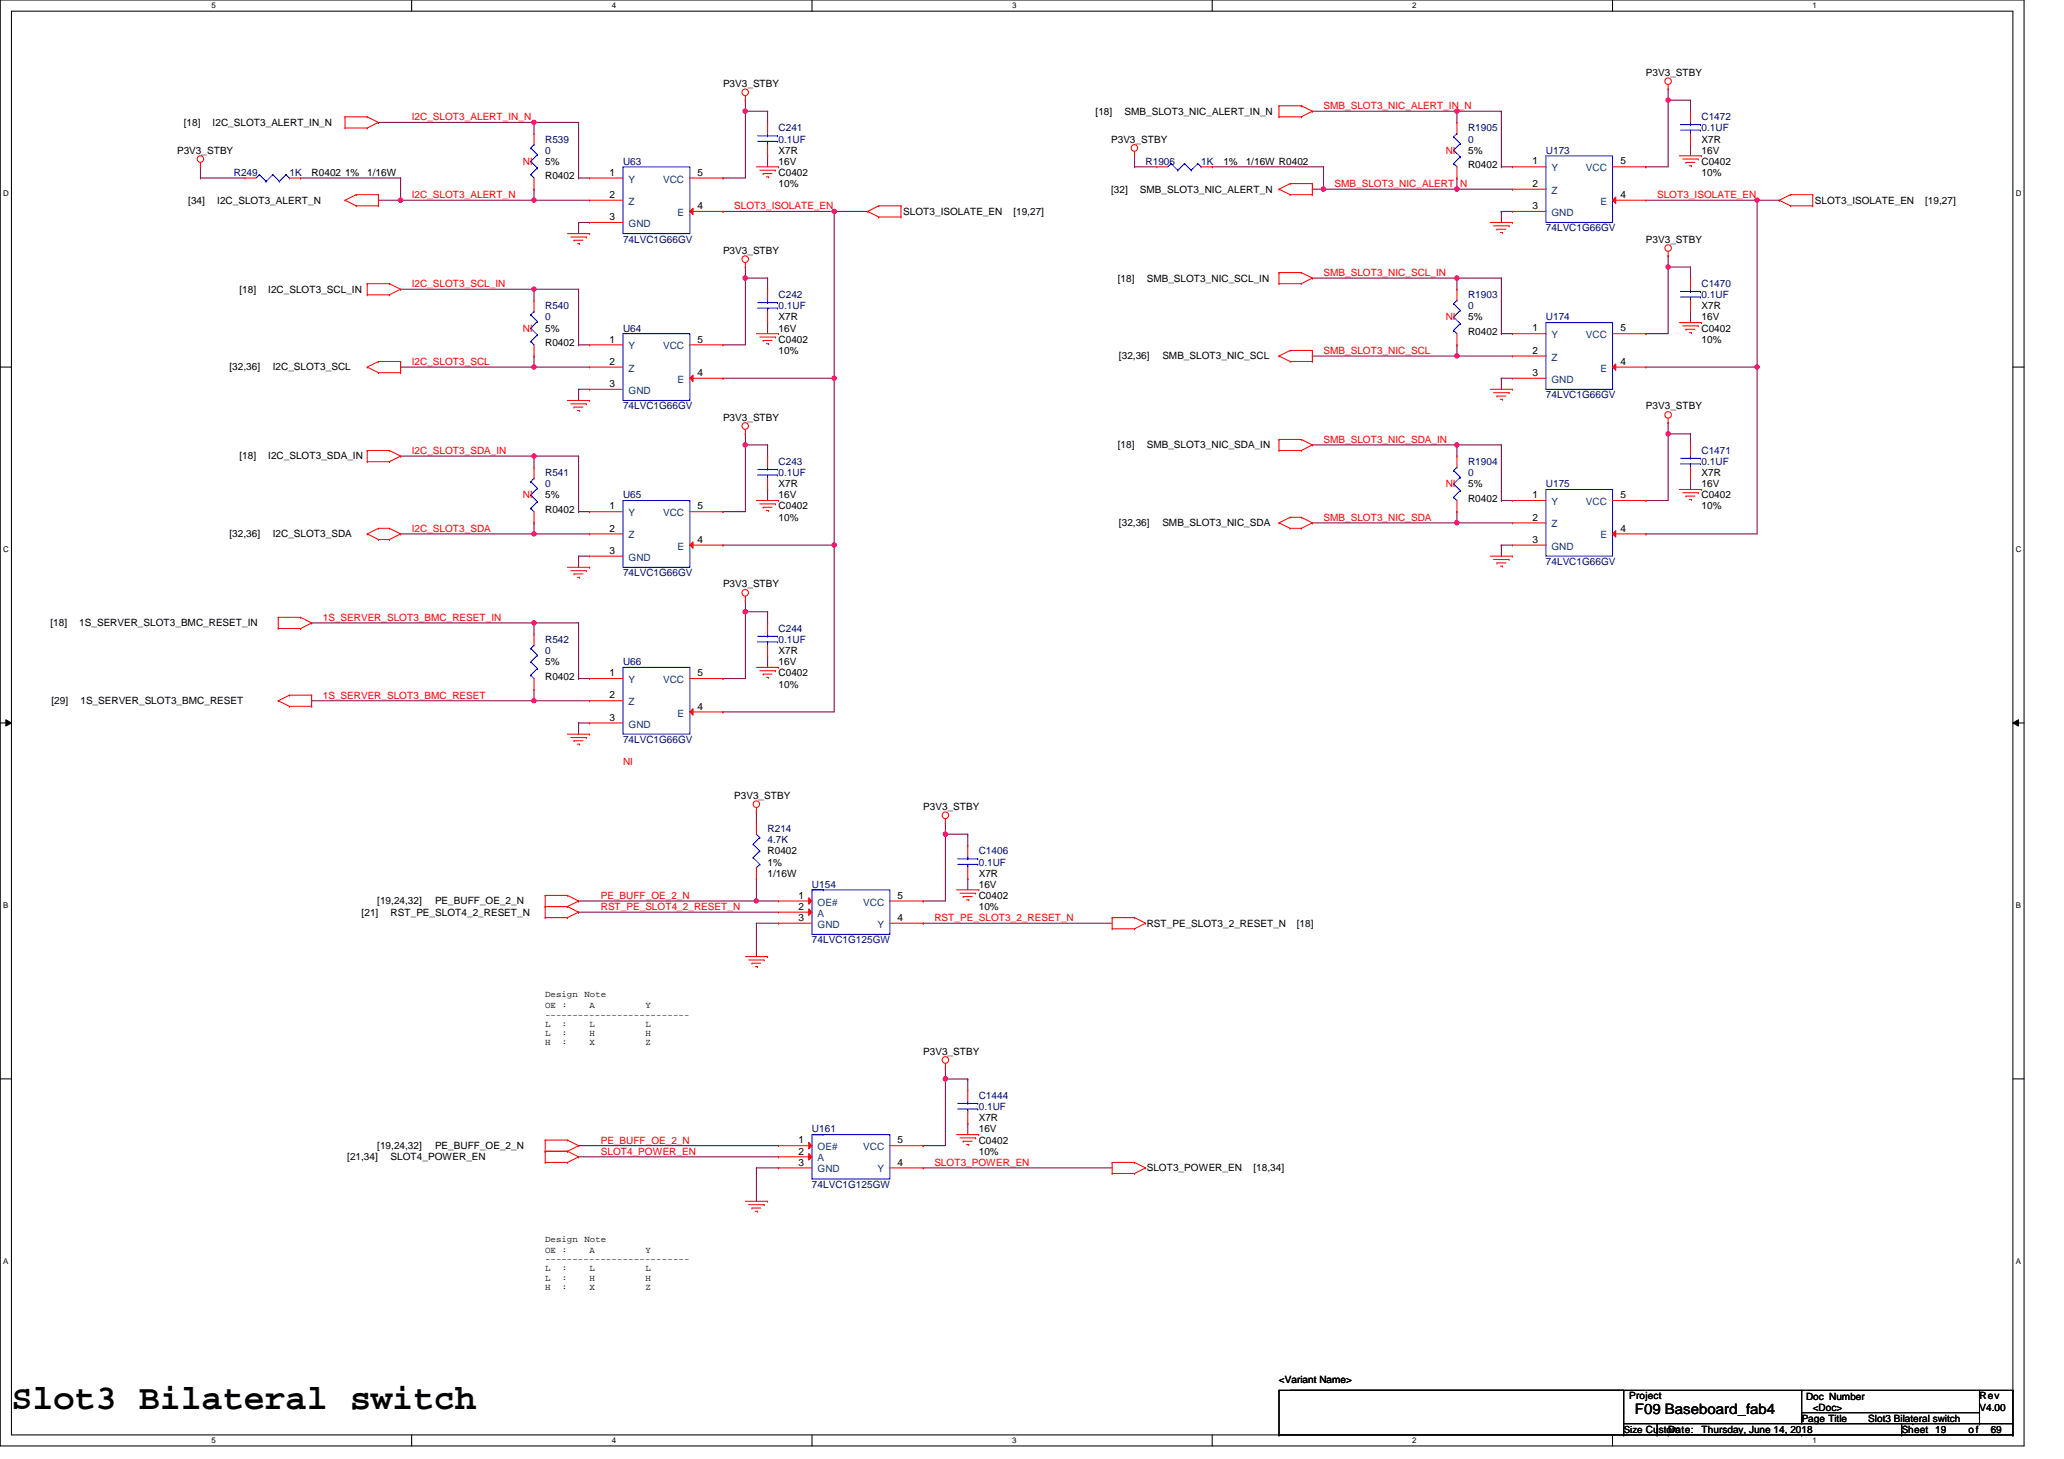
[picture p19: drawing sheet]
<svg xmlns="http://www.w3.org/2000/svg" width="297mm" height="210mm" viewBox="0 0 297 210" stroke-linecap="round" stroke-linejoin="round" font-family="sans-serif">
<defs><g id="words">
<text font-size="5.1" x="1.6" y="202.7">Slot3 Bilateral switch</text>
<text font-size="2.1" x="235.3" y="203.5">F09 Baseboard_fab4</text>
<g font-size="1.4">
<text x="236.9" y="10.9">P3V3_STBY</text>
<text x="104.1" y="12.5">P3V3_STBY</text>
<text x="157.7" y="16.5">[18]</text>
<text x="161.8" y="16.5">SMB_SLOT3_NIC_ALERT_IN_N</text>
<text x="25.5" y="22.1">P3V3_STBY</text>
<text x="26.5" y="18.1">[18]</text>
<text x="30.6" y="18.1">I2C_SLOT3_ALERT_IN_N</text>
<text x="78.5" y="23.7">5%</text>
<text x="112.1" y="22.1">X7R</text>
<text x="112.1" y="23.7">16V</text>
<text x="159.9" y="20.5">P3V3_STBY</text>
<text x="176.1" y="23.7">1%</text>
<text x="179.3" y="23.7">1/16W R0402</text>
<text x="211.3" y="22.1">5%</text>
<text x="220.6" y="23.7">1</text>
<text x="233.2" y="23.7">5</text>
<text x="244.9" y="20.5">X7R</text>
<text x="244.9" y="22.1">16V</text>
<text x="244.9" y="23.7">C0402</text>
<text x="27.1" y="29.3">[34]</text>
<text x="31.3" y="29.3">I2C_SLOT3_ALERT_N</text>
<text x="44.8" y="25.3">R0402 1%</text>
<text x="52.9" y="25.3">1/16W</text>
<text x="78.5" y="25.8">R0402</text>
<text x="87.7" y="25.3">1</text>
<text x="87.7" y="28.5">2</text>
<text x="100.4" y="25.3">5</text>
<text x="112.1" y="25.3">C0402</text>
<text x="112.1" y="26.9">10%</text>
<text x="159.9" y="27.7">[32]</text>
<text x="164.1" y="27.7">SMB_SLOT3_NIC_ALERT_N</text>
<text x="211.3" y="24.2">R0402</text>
<text x="220.6" y="26.9">2</text>
<text x="233.2" y="28.5">4</text>
<text x="244.9" y="25.3">10%</text>
<text x="261.2" y="29.3">SLOT3_ISOLATE_EN</text>
<text x="277" y="29.3">[19,27]</text>
<text x="87.7" y="31.7">3</text>
<text x="100.4" y="30.1">4</text>
<text x="130" y="30.9">SLOT3_ISOLATE_EN</text>
<text x="145.8" y="30.9">[19,27]</text>
<text x="220.6" y="30.1">3</text>
<text x="236.9" y="34.9">P3V3_STBY</text>
<text x="104.1" y="36.5">P3V3_STBY</text>
<text x="160.9" y="40.5">[18]</text>
<text x="165" y="40.5">SMB_SLOT3_NIC_SCL_IN</text>
<text x="34.5" y="42.1">[18]</text>
<text x="38.6" y="42.1">I2C_SLOT3_SCL_IN</text>
<text x="78.5" y="47.7">5%</text>
<text x="112.1" y="46.1">X7R</text>
<text x="112.1" y="47.7">16V</text>
<text x="211.3" y="46.1">5%</text>
<text x="220.6" y="47.7">1</text>
<text x="233.2" y="47.7">5</text>
<text x="244.9" y="44.5">X7R</text>
<text x="244.9" y="46.1">16V</text>
<text x="244.9" y="47.7">C0402</text>
<text x="33" y="53.3">[32,36]</text>
<text x="39.3" y="53.3">I2C_SLOT3_SCL</text>
<text x="78.5" y="49.8">R0402</text>
<text x="87.7" y="49.3">1</text>
<text x="87.7" y="52.5">2</text>
<text x="100.4" y="49.3">5</text>
<text x="112.1" y="49.3">C0402</text>
<text x="112.1" y="50.9">10%</text>
<text x="161" y="51.7">[32,36]</text>
<text x="167.3" y="51.7">SMB_SLOT3_NIC_SCL</text>
<text x="211.3" y="48.2">R0402</text>
<text x="220.6" y="50.9">2</text>
<text x="233.2" y="52.5">4</text>
<text x="244.9" y="49.3">10%</text>
<text x="87.7" y="55.7">3</text>
<text x="100.4" y="54.1">4</text>
<text x="220.6" y="54.1">3</text>
<text x="236.9" y="58.9">P3V3_STBY</text>
<text x="104.1" y="60.5">P3V3_STBY</text>
<text x="160.9" y="64.5">[18]</text>
<text x="165" y="64.5">SMB_SLOT3_NIC_SDA_IN</text>
<text x="34.5" y="66.1">[18]</text>
<text x="38.6" y="66.1">I2C_SLOT3_SDA_IN</text>
<text x="78.5" y="71.7">5%</text>
<text x="112.1" y="70.1">X7R</text>
<text x="112.1" y="71.7">16V</text>
<text x="211.3" y="70.1">5%</text>
<text x="220.6" y="71.7">1</text>
<text x="233.2" y="71.7">5</text>
<text x="244.9" y="68.5">X7R</text>
<text x="244.9" y="70.1">16V</text>
<text x="244.9" y="71.7">C0402</text>
<text x="33" y="77.3">[32,36]</text>
<text x="39.3" y="77.3">I2C_SLOT3_SDA</text>
<text x="78.5" y="73.8">R0402</text>
<text x="87.7" y="73.3">1</text>
<text x="87.7" y="76.5">2</text>
<text x="100.4" y="73.3">5</text>
<text x="112.1" y="73.3">C0402</text>
<text x="112.1" y="74.9">10%</text>
<text x="161" y="75.7">[32,36]</text>
<text x="167.3" y="75.7">SMB_SLOT3_NIC_SDA</text>
<text x="211.3" y="72.2">R0402</text>
<text x="220.6" y="74.9">2</text>
<text x="233.2" y="76.5">4</text>
<text x="244.9" y="73.3">10%</text>
<text x="87.7" y="79.7">3</text>
<text x="100.4" y="78.1">4</text>
<text x="220.6" y="78.1">3</text>
<text x="104.1" y="84.5">P3V3_STBY</text>
<text x="7.3" y="90.1">[18]</text>
<text x="11.4" y="90.1">1S_SERVER_SLOT3_BMC_RESET_IN</text>
<text x="78.5" y="95.7">5%</text>
<text x="112.1" y="94.1">X7R</text>
<text x="112.1" y="95.7">16V</text>
<text x="7.4" y="101.3">[29]</text>
<text x="11.6" y="101.3">1S_SERVER_SLOT3_BMC_RESET</text>
<text x="78.5" y="97.8">R0402</text>
<text x="87.7" y="97.3">1</text>
<text x="87.7" y="100.5">2</text>
<text x="100.4" y="97.3">5</text>
<text x="112.1" y="97.3">C0402</text>
<text x="112.1" y="98.9">10%</text>
<text x="87.7" y="103.7">3</text>
<text x="100.4" y="102.1">4</text>
<text x="105.7" y="114.9">P3V3_STBY</text>
<text x="132.9" y="116.5">P3V3_STBY</text>
<text x="110.5" y="122.9">R0402</text>
<text x="110.5" y="124.5">1%</text>
<text x="52" y="131.7">[21]</text>
<text x="54.3" y="130.1">[19,24,32]</text>
<text x="56.2" y="131.7">RST_PE_SLOT4_2_RESET_N</text>
<text x="62.6" y="130.1">PE_BUFF_OE_2_N</text>
<text x="110.5" y="126.1">1/16W</text>
<text x="114.9" y="130.9">2</text>
<text x="114.9" y="129.3">1</text>
<text x="129.2" y="129.3">5</text>
<text x="140.9" y="126.1">X7R</text>
<text x="140.9" y="127.7">16V</text>
<text x="140.9" y="129.3">C0402</text>
<text x="140.9" y="130.9">10%</text>
<text x="114.9" y="132.5">3</text>
<text x="129.2" y="132.5">4</text>
<text x="165" y="133.3">RST_PE_SLOT3_2_RESET_N</text>
<text x="186.6" y="133.3">[18]</text>
<text x="132.9" y="151.7">P3V3_STBY</text>
<text x="140.9" y="161.3">X7R</text>
<text x="50" y="166.9">[21,34]</text>
<text x="54.3" y="165.3">[19,24,32]</text>
<text x="56.2" y="166.9">SLOT4_POWER_EN</text>
<text x="62.6" y="165.3">PE_BUFF_OE_2_N</text>
<text x="114.9" y="166.1">2</text>
<text x="114.9" y="167.7">3</text>
<text x="114.9" y="164.5">1</text>
<text x="129.2" y="167.7">4</text>
<text x="129.2" y="164.5">5</text>
<text x="140.9" y="162.9">16V</text>
<text x="140.9" y="164.5">C0402</text>
<text x="140.9" y="166.1">10%</text>
<text x="165" y="168.5">SLOT3_POWER_EN</text>
<text x="180.4" y="168.5">[18,34]</text>
<text x="184.1" y="198.9">&lt;Variant Name&gt;</text>
<text x="234.5" y="201.3">Project</text>
<text x="259.9" y="201.5">Doc Number</text>
<text x="260.9" y="202.9">&lt;Doc&gt;</text>
<text x="284.9" y="202.9">V4.00</text>
<text x="284.9" y="201.3">Rev</text>
<text x="233.7" y="206.1">Size Custom</text>
<text x="240.1" y="206.1">Date:</text>
<text x="244.9" y="206.1">Thursday, June 14, 2018</text>
<text x="259.3" y="204.5">Page Title</text>
<text x="268.9" y="204.5">Slot3 Bilateral switch</text>
<text x="273.7" y="206.1">Sheet 19</text>
<text x="283.3" y="206.1">of</text>
<text x="286.5" y="206.1">69</text>
</g>
<g font-size="1.4" fill="#f00">
<text x="59.3" y="17.3">I2C_SLOT3_ALERT_IN_N</text>
<text x="190.5" y="15.7">SMB_SLOT3_NIC_ALERT_IN_N</text>
<text x="75.3" y="23.7">NI</text>
<text x="208.1" y="22.1">NI</text>
<text x="59.3" y="28.5">I2C_SLOT3_ALERT_N</text>
<text x="192.1" y="26.9">SMB_SLOT3_NIC_ALERT_N</text>
<text x="238.5" y="28.5">SLOT3_ISOLATE_EN</text>
<text x="105.7" y="30.1">SLOT3_ISOLATE_EN</text>
<text x="59.3" y="41.3">I2C_SLOT3_SCL_IN</text>
<text x="190.5" y="39.7">SMB_SLOT3_NIC_SCL_IN</text>
<text x="75.3" y="47.7">NI</text>
<text x="208.1" y="46.1">NI</text>
<text x="59.3" y="52.5">I2C_SLOT3_SCL</text>
<text x="190.5" y="50.9">SMB_SLOT3_NIC_SCL</text>
<text x="59.3" y="65.3">I2C_SLOT3_SDA_IN</text>
<text x="190.5" y="63.7">SMB_SLOT3_NIC_SDA_IN</text>
<text x="75.3" y="71.7">NI</text>
<text x="208.1" y="70.1">NI</text>
<text x="59.3" y="76.5">I2C_SLOT3_SDA</text>
<text x="190.5" y="74.9">SMB_SLOT3_NIC_SDA</text>
<text x="46.5" y="89.3">1S_SERVER_SLOT3_BMC_RESET_IN</text>
<text x="46.5" y="100.5">1S_SERVER_SLOT3_BMC_RESET</text>
<text x="89.7" y="110.1">NI</text>
<text x="86.5" y="130.9">RST_PE_SLOT4_2_RESET_N</text>
<text x="86.5" y="129.3">PE_BUFF_OE_2_N</text>
<text x="134.5" y="132.5">RST_PE_SLOT3_2_RESET_N</text>
<text x="86.5" y="164.5">PE_BUFF_OE_2_N</text>
<text x="86.5" y="166.1">SLOT4_POWER_EN</text>
<text x="134.5" y="167.7">SLOT3_POWER_EN</text>
</g>
<g font-size="1.4" fill="#000080">
<text x="244.9" y="17.3">C1472</text>
<text x="78.5" y="20.5">R539</text>
<text x="78.5" y="22.1">0</text>
<text x="89.7" y="23.7">U63</text>
<text x="112.1" y="18.9">C241</text>
<text x="112.1" y="20.5">0.1UF</text>
<text x="164.9" y="23.7">R1906</text>
<text x="172.9" y="23.7">1K</text>
<text x="211.3" y="18.9">R1905</text>
<text x="211.3" y="20.5">0</text>
<text x="222.5" y="22.1">U173</text>
<text x="244.9" y="18.9">0.1UF</text>
<text x="33.7" y="25.3">R249</text>
<text x="41.7" y="25.3">1K</text>
<text x="89.7" y="34.9">74LVC1G66GV</text>
<text x="222.5" y="33.3">74LVC1G66GV</text>
<text x="244.9" y="41.3">C1470</text>
<text x="78.5" y="44.5">R540</text>
<text x="78.5" y="46.1">0</text>
<text x="89.7" y="47.7">U64</text>
<text x="112.1" y="42.9">C242</text>
<text x="112.1" y="44.5">0.1UF</text>
<text x="211.3" y="42.9">R1903</text>
<text x="211.3" y="44.5">0</text>
<text x="222.5" y="46.1">U174</text>
<text x="244.9" y="42.9">0.1UF</text>
<text x="89.7" y="58.9">74LVC1G66GV</text>
<text x="222.5" y="57.3">74LVC1G66GV</text>
<text x="244.9" y="65.3">C1471</text>
<text x="78.5" y="68.5">R541</text>
<text x="78.5" y="70.1">0</text>
<text x="89.7" y="71.7">U65</text>
<text x="112.1" y="66.9">C243</text>
<text x="112.1" y="68.5">0.1UF</text>
<text x="211.3" y="66.9">R1904</text>
<text x="211.3" y="68.5">0</text>
<text x="222.5" y="70.1">U175</text>
<text x="244.9" y="66.9">0.1UF</text>
<text x="89.7" y="82.9">74LVC1G66GV</text>
<text x="222.5" y="81.3">74LVC1G66GV</text>
<text x="78.5" y="92.5">R542</text>
<text x="78.5" y="94.1">0</text>
<text x="89.7" y="95.7">U66</text>
<text x="112.1" y="90.9">C244</text>
<text x="112.1" y="92.5">0.1UF</text>
<text x="89.7" y="106.9">74LVC1G66GV</text>
<text x="110.5" y="119.7">R214</text>
<text x="110.5" y="121.3">4.7K</text>
<text x="140.9" y="122.9">C1406</text>
<text x="140.9" y="124.5">0.1UF</text>
<text x="116.9" y="127.7">U154</text>
<text x="116.9" y="135.7">74LVC1G125GW</text>
<text x="140.9" y="158.1">C1444</text>
<text x="140.9" y="159.7">0.1UF</text>
<text x="116.9" y="162.9">U161</text>
<text x="116.9" y="170.9">74LVC1G125GW</text>
</g>
<g font-size="1.4" fill="#004080">
<text x="90.5" y="26.3">Y</text>
<text x="90.5" y="29.5">Z</text>
<text x="95.4" y="26.3">VCC</text>
<text x="223.3" y="24.7">Y</text>
<text x="223.3" y="27.9">Z</text>
<text x="228.2" y="24.7">VCC</text>
<text x="230.3" y="29.5">E</text>
<text x="90.5" y="32.7">GND</text>
<text x="97.5" y="31.1">E</text>
<text x="223.3" y="31.1">GND</text>
<text x="90.5" y="50.3">Y</text>
<text x="90.5" y="53.5">Z</text>
<text x="95.4" y="50.3">VCC</text>
<text x="223.3" y="48.7">Y</text>
<text x="223.3" y="51.9">Z</text>
<text x="228.2" y="48.7">VCC</text>
<text x="230.3" y="53.5">E</text>
<text x="90.5" y="56.7">GND</text>
<text x="97.5" y="55.1">E</text>
<text x="223.3" y="55.1">GND</text>
<text x="90.5" y="74.3">Y</text>
<text x="90.5" y="77.5">Z</text>
<text x="95.4" y="74.3">VCC</text>
<text x="223.3" y="72.7">Y</text>
<text x="223.3" y="75.9">Z</text>
<text x="228.2" y="72.7">VCC</text>
<text x="230.3" y="77.5">E</text>
<text x="90.5" y="80.7">GND</text>
<text x="97.5" y="79.1">E</text>
<text x="223.3" y="79.1">GND</text>
<text x="90.5" y="98.3">Y</text>
<text x="90.5" y="101.5">Z</text>
<text x="95.4" y="98.3">VCC</text>
<text x="90.5" y="104.7">GND</text>
<text x="97.5" y="103.1">E</text>
<text x="117.7" y="131.9">A</text>
<text x="117.7" y="130.3">OE#</text>
<text x="124.2" y="130.3">VCC</text>
<text x="117.7" y="133.5">GND</text>
<text x="126.3" y="133.5">Y</text>
<text x="117.7" y="167.1">A</text>
<text x="117.7" y="165.5">OE#</text>
<text x="124.2" y="165.5">VCC</text>
<text x="117.7" y="168.7">GND</text>
<text x="126.3" y="168.7">Y</text>
</g>
<g font-size="1.3">
<text x="78.5" y="143.5">Design</text>
<text x="84.1" y="143.5">Note</text>
<text x="78.5" y="145.1">OE :</text>
<text x="78.5" y="146.4">--------------------------</text>
<text x="78.5" y="147.7">L</text>
<text x="78.5" y="149">L</text>
<text x="80.9" y="147.7">:</text>
<text x="80.9" y="149">:</text>
<text x="84.8" y="145.1">A</text>
<text x="84.9" y="147.7">L</text>
<text x="84.9" y="149">H</text>
<text x="92.9" y="145.1">Y</text>
<text x="92.9" y="147.7">L</text>
<text x="92.9" y="149">H</text>
<text x="78.5" y="150.3">H</text>
<text x="80.9" y="150.3">:</text>
<text x="84.9" y="150.3">X</text>
<text x="92.9" y="150.3">Z</text>
<text x="78.5" y="178.7">Design</text>
<text x="84.1" y="178.7">Note</text>
<text x="78.5" y="180.3">OE :</text>
<text x="78.5" y="181.6">--------------------------</text>
<text x="78.5" y="182.9">L</text>
<text x="78.5" y="184.2">L</text>
<text x="78.5" y="185.5">H</text>
<text x="80.9" y="182.9">:</text>
<text x="80.9" y="184.2">:</text>
<text x="80.9" y="185.5">:</text>
<text x="84.8" y="180.3">A</text>
<text x="84.9" y="182.9">L</text>
<text x="84.9" y="184.2">H</text>
<text x="84.9" y="185.5">X</text>
<text x="92.9" y="180.3">Y</text>
<text x="92.9" y="182.9">L</text>
<text x="92.9" y="184.2">H</text>
<text x="92.9" y="185.5">Z</text>
</g>
<g font-size="1.1">
<text x="30.4" y="1.2">5</text>
<text x="88" y="1.2">4</text>
<text x="145.6" y="1.2">3</text>
<text x="203.2" y="1.2">2</text>
<text x="260.9" y="1.2">1</text>
<text x=".4" y="28.2">D</text>
<text x="290.1" y="28.2">D</text>
<text x=".4" y="79.4">C</text>
<text x="290.1" y="79.4">C</text>
<text x=".4" y="130.6">B</text>
<text x="290.1" y="130.6">B</text>
<text x=".4" y="181.8">A</text>
<text x="290.1" y="181.8">A</text>
<text x="30.4" y="207.6">5</text>
<text x="88" y="207.6">4</text>
<text x="145.6" y="207.6">3</text>
<text x="203.2" y="207.6">2</text>
<text x="260.9" y="207.6">1</text>
</g>
</g></defs>
<path d="M0 0h291.3v208h-291.3zM1.6 1.6h288.1v204.8h-288.1z" fill="none" stroke="#000" stroke-width=".15"/>
<g fill="#fff">
<path d="M30.4 .2h.6v1.2h-.6z"/>
<path d="M30.4 206.6h.6v1.3h-.6z"/>
</g>
<path d="M59.2 0v1.6M59.2 206.4v1.6" fill="none" stroke="#000" stroke-width=".15"/>
<g fill="#fff">
<path d="M88 .2h.6v1.2h-.6z"/>
<path d="M88 206.6h.6v1.3h-.6z"/>
</g>
<path d="M116.9 0v1.6M116.9 206.4v1.6" fill="none" stroke="#000" stroke-width=".15"/>
<g fill="#fff">
<path d="M145.6 .2h.7v1.2h-.7z"/>
<path d="M145.6 206.6h.7v1.3h-.7z"/>
</g>
<path d="M174.5 0v1.6M174.5 206.4v1.6" fill="none" stroke="#000" stroke-width=".15"/>
<g fill="#fff">
<path d="M203.2 .2h.7v1.2h-.7z"/>
<path d="M203.2 206.6h.7v1.3h-.7z"/>
</g>
<path d="M232.1 0v1.6M232.1 206.4v1.6" fill="none" stroke="#000" stroke-width=".15"/>
<g fill="#fff">
<path d="M260.9 .2h.6v1.2h-.6z"/>
<path d="M260.9 206.6h.6v1.3h-.6z"/>
<path d="M.4 27.2h.8v1.3h-.8z"/>
<path d="M290.1 27.2h.8v1.3h-.8z"/>
<path d="M.4 78.4h.8v1.3h-.8z"/>
<path d="M290.1 78.4h.8v1.3h-.8z"/>
</g>
<path d="M0 52.8h1.6M289.7 52.8h1.6" fill="none" stroke="#000" stroke-width=".15"/>
<g fill="#fff">
<path d="M.4 129.6h.8v1.3h-.8z"/>
<path d="M290.1 129.6h.7v1.3h-.7z"/>
</g>
<path d="M0 104h1.6M289.7 104h1.6" fill="none" stroke="#000" stroke-width=".15"/>
<path d="M.8 103.5l.8 .5-.8 .5zM289.7 104l.8-.5v1z" fill="#000"/>
<path d="M.8 103.5l.8 .5-.8 .5zM289.7 104l.8-.5v1z" fill="none" stroke="#000" stroke-width=".14"/>
<g fill="#fff">
<path d="M.4 180.8h.8v1.3h-.8z"/>
<path d="M290.1 180.8h.7v1.3h-.7z"/>
</g>
<path d="M0 155.2h1.6M289.7 155.2h1.6" fill="none" stroke="#000" stroke-width=".15"/>
<path d="M120.1 78.4h.1M120.1 78.4v24M44.8 100.8h.1M44.8 100.8h32.1" fill="none" stroke="#800040" stroke-width=".15"/>
<circle cx="76.8" cy="100.8" r=".31" fill="#f0f"/>
<circle cx="76.8" cy="100.8" r=".31" fill="none" stroke="#f0f" stroke-width=".15"/>
<path d="M44.8 89.6h.1M44.8 89.6h32.1" fill="none" stroke="#800040" stroke-width=".15"/>
<circle cx="76.8" cy="89.6" r=".31" fill="#f0f"/>
<circle cx="76.8" cy="89.6" r=".31" fill="none" stroke="#f0f" stroke-width=".15"/>
<path d="M28.8 24h.1M28.8 25.6h.1M28.8 25.6h6.5M28.8 24v1.6M43.3 25.6h.1M43.3 25.6h14.4M54.5 28.8h.1M54.5 28.8h22.4M57.7 25.6h.1M57.7 28.8h.1M57.7 25.6v3.2" fill="none" stroke="#800040" stroke-width=".15"/>
<circle cx="76.8" cy="28.8" r=".31" fill="#f0f"/>
<circle cx="76.8" cy="28.8" r=".31" fill="none" stroke="#f0f" stroke-width=".15"/>
<circle cx="57.6" cy="28.8" r=".31" fill="#f0f"/>
<circle cx="57.6" cy="28.8" r=".31" fill="none" stroke="#f0f" stroke-width=".15"/>
<path d="M107.3 16h.1M107.3 14.4h.1M107.3 14.4v11.2h-3.2M107.3 16h3.2M104.1 25.6h.1" fill="none" stroke="#800040" stroke-width=".15"/>
<circle cx="107.2" cy="16" r=".32" fill="#f0f"/>
<circle cx="107.2" cy="16" r=".32" fill="none" stroke="#f0f" stroke-width=".15"/>
<path d="M110.5 16h.1M110.5 16v1.6M83.3 32h.1M83.3 32v1.6M83.3 32h1.6M104.1 30.4h.1M104.1 30.4h16M110.5 22.4h.1M110.5 22.4v1.6M57.7 52.8h.1M57.7 52.8h19.2" fill="none" stroke="#800040" stroke-width=".15"/>
<circle cx="76.8" cy="52.8" r=".31" fill="#f0f"/>
<circle cx="76.8" cy="52.8" r=".31" fill="none" stroke="#f0f" stroke-width=".15"/>
<path d="M104.1 49.6h.1M107.3 40h.1M107.3 40v9.6h-3.2" fill="none" stroke="#800040" stroke-width=".15"/>
<circle cx="107.2" cy="40" r=".32" fill="#f0f"/>
<circle cx="107.2" cy="40" r=".32" fill="none" stroke="#f0f" stroke-width=".15"/>
<g fill="none" stroke="#800040" stroke-width=".15">
<path d="M107.3 38.4h.1M107.3 38.4v1.6M120.1 30.4h.1M120.1 30.4v24h-16M83.3 56h.1M83.3 56v1.6M83.3 56h1.6M104.1 54.4h.1M107.3 40h.1M107.3 40h3.2M110.5 40h.1M110.5 46.4h.1"/>
<path d="M110.5 40v1.6M110.5 46.4v1.6"/>
</g>
<circle cx="120.1" cy="54.4" r=".31" fill="#f0f"/>
<circle cx="120.1" cy="54.4" r=".31" fill="none" stroke="#f0f" stroke-width=".15"/>
<circle cx="120.1" cy="30.4" r=".31" fill="#f0f"/>
<circle cx="120.1" cy="30.4" r=".31" fill="none" stroke="#f0f" stroke-width=".15"/>
<path d="M120.1 30.4h.1M120.1 30.4h4.8M57.7 41.6h.1M57.7 41.6h19.2" fill="none" stroke="#800040" stroke-width=".15"/>
<circle cx="76.8" cy="41.6" r=".31" fill="#f0f"/>
<circle cx="76.8" cy="41.6" r=".31" fill="none" stroke="#f0f" stroke-width=".15"/>
<path d="M57.7 76.8h.1M57.7 76.8h19.2" fill="none" stroke="#800040" stroke-width=".15"/>
<circle cx="76.8" cy="76.8" r=".31" fill="#f0f"/>
<circle cx="76.8" cy="76.8" r=".31" fill="none" stroke="#f0f" stroke-width=".15"/>
<path d="M104.1 73.6h.1M107.3 64h.1M107.3 64v9.6h-3.2" fill="none" stroke="#800040" stroke-width=".15"/>
<circle cx="107.2" cy="64" r=".32" fill="#f0f"/>
<circle cx="107.2" cy="64" r=".32" fill="none" stroke="#f0f" stroke-width=".15"/>
<g fill="none" stroke="#800040" stroke-width=".15">
<path d="M104.1 78.4h.1M104.1 78.4h16M107.3 64h.1M107.3 62.4h.1M107.3 64h3.2M107.3 62.4v1.6M110.5 70.4h.1M110.5 64h.1M110.5 64v1.6M110.5 70.4v1.6M83.3 80h.1M83.3 80v1.6"/>
<path d="M83.3 80h1.6"/>
</g>
<circle cx="120.1" cy="78.4" r=".31" fill="#f0f"/>
<circle cx="120.1" cy="78.4" r=".31" fill="none" stroke="#f0f" stroke-width=".15"/>
<path d="M57.7 65.6h.1M57.7 65.6h19.2" fill="none" stroke="#800040" stroke-width=".15"/>
<circle cx="76.8" cy="65.6" r=".31" fill="#f0f"/>
<circle cx="76.8" cy="65.6" r=".31" fill="none" stroke="#f0f" stroke-width=".15"/>
<path d="M120.1 54.4h.1M120.1 54.4v24M104.1 97.6h.1M107.3 88h.1M107.3 88v9.6h-3.2" fill="none" stroke="#800040" stroke-width=".15"/>
<circle cx="107.2" cy="88" r=".32" fill="#f0f"/>
<circle cx="107.2" cy="88" r=".32" fill="none" stroke="#f0f" stroke-width=".15"/>
<g fill="none" stroke="#800040" stroke-width=".15">
<path d="M54.5 17.6h.1M54.5 17.6h28.8M76.9 17.6h.1M76.9 17.6v1.6M83.3 17.6h.1M83.3 17.6v8M76.9 27.2h.1M76.9 28.8h.1M76.9 27.2v1.6M76.9 28.8h8M107.3 88h.1M107.3 86.4h.1"/>
<path d="M107.3 88h3.2M107.3 86.4v1.6M110.5 88h.1M110.5 94.4h.1M110.5 88v1.6M110.5 94.4v1.6M83.3 104h.1M83.3 104v1.6M83.3 104h1.6M104.1 102.4h.1M104.1 102.4h16"/>
</g>
<circle cx="76.8" cy="17.6" r=".31" fill="#f0f"/>
<circle cx="76.8" cy="17.6" r=".31" fill="none" stroke="#f0f" stroke-width=".15"/>
<g fill="none" stroke="#800040" stroke-width=".15">
<path d="M83.3 25.6h.1M83.3 25.6h1.6M76.9 51.2h.1M76.9 41.6h.1M76.9 52.8h.1M76.9 41.6v1.6M76.9 51.2v1.6M76.9 52.8h8M76.9 41.6h6.4M83.3 41.6h.1M83.3 49.6h.1M83.3 41.6v8"/>
<path d="M83.3 49.6h1.6M76.9 65.6h.1M76.9 75.2h.1M76.9 76.8h.1M76.9 65.6v1.6M76.9 75.2v1.6M76.9 76.8h8M76.9 65.6h6.4M83.3 65.6h.1M83.3 73.6h.1M83.3 65.6v8M83.3 73.6h1.6"/>
<path d="M76.9 89.6h.1M76.9 99.2h.1M76.9 89.6v1.6M76.9 99.2v1.6M76.9 89.6h6.4M83.3 97.6h.1M83.3 89.6h.1M83.3 89.6v8M83.3 97.6h1.6M76.9 100.8h.1M76.9 100.8h8M136.1 118.4h.1"/>
<path d="M136.1 118.4v11.2h-3.2M108.9 132.8h.1M108.9 132.8v4.8M132.9 129.6h.1M136.1 120h.1M136.1 120h3.2"/>
</g>
<circle cx="136.1" cy="120" r=".32" fill="#f0f"/>
<circle cx="136.1" cy="120" r=".32" fill="none" stroke="#f0f" stroke-width=".15"/>
<path d="M83.3 131.2h.1M83.3 131.2h28.8M108.9 129.6h.1M108.9 129.6h3.2M132.9 132.8h.1M132.9 132.8h27.2M139.3 120h.1M139.3 126.4h.1M139.3 120v1.6M139.3 126.4v1.6" fill="none" stroke="#800040" stroke-width=".15"/>
<circle cx="108.8" cy="129.6" r=".31" fill="#f0f"/>
<circle cx="108.8" cy="129.6" r=".31" fill="none" stroke="#f0f" stroke-width=".15"/>
<g fill="none" stroke="#800040" stroke-width=".15">
<path d="M108.9 116.8h.1M108.9 116.8v1.6M83.3 129.6h.1M108.9 126.4h.1M108.9 132.8h3.2M108.9 126.4v3.2h-25.6M112.1 132.8h.1M136.1 155.2h.1M136.1 155.2v9.6h-3.2M83.3 164.8h.1M83.3 164.8h28.8M108.9 168h.1"/>
<path d="M108.9 168v4.8M108.9 168h3.2M112.1 168h.1M132.9 164.8h.1"/>
</g>
<circle cx="136.1" cy="155.2" r=".32" fill="#f0f"/>
<circle cx="136.1" cy="155.2" r=".32" fill="none" stroke="#f0f" stroke-width=".15"/>
<g fill="none" stroke="#800040" stroke-width=".15">
<path d="M209.7 49.6h.1M209.7 40h.1M209.7 40v1.6M209.7 49.6v1.6M216.1 40h.1M216.1 40v8M136.1 155.2h.1M136.1 153.6h.1M136.1 155.2h3.2M136.1 153.6v1.6M139.3 155.2h.1M139.3 155.2v1.6"/>
<path d="M83.3 166.4h.1M83.3 166.4h28.8M132.9 168h.1M132.9 168h27.2M139.3 161.6h.1M139.3 161.6v1.6"/>
</g>
<circle cx="209.7" cy="40" r=".32" fill="#f0f"/>
<circle cx="209.7" cy="40" r=".32" fill="none" stroke="#f0f" stroke-width=".15"/>
<g fill="none" stroke="#800040" stroke-width=".15">
<path d="M209.7 51.2h.1M209.7 40h.1M209.7 51.2h8M209.7 40h6.4M216.1 48h.1M216.1 48h1.6M252.9 52.8h.1M252.9 52.8v24M209.7 73.6h.1M209.7 75.2h.1M209.7 64h.1M209.7 64v1.6"/>
<path d="M209.7 73.6v1.6M209.7 75.2h8M209.7 64h6.4M216.1 64h.1M216.1 72h.1M216.1 64v8M216.1 72h1.6"/>
</g>
<circle cx="252.9" cy="52.8" r=".31" fill="#f0f"/>
<circle cx="252.9" cy="52.8" r=".31" fill="none" stroke="#f0f" stroke-width=".15"/>
<path d="M188.9 51.2h.1M188.9 51.2h20.8" fill="none" stroke="#800040" stroke-width=".15"/>
<circle cx="209.7" cy="51.2" r=".32" fill="#f0f"/>
<circle cx="209.7" cy="51.2" r=".32" fill="none" stroke="#f0f" stroke-width=".15"/>
<path d="M240.1 38.4h.1M240.1 38.4v9.6h-3.2M236.9 48h.1" fill="none" stroke="#800040" stroke-width=".15"/>
<circle cx="240.1" cy="38.4" r=".31" fill="#f0f"/>
<circle cx="240.1" cy="38.4" r=".31" fill="none" stroke="#f0f" stroke-width=".15"/>
<g fill="none" stroke="#800040" stroke-width=".15">
<path d="M240.1 38.4h.1M240.1 36.8h.1M240.1 38.4h3.2M240.1 36.8v1.6M243.3 38.4h.1M243.3 38.4v1.6M252.9 28.8h.1M252.9 28.8v24M188.9 40h.1M188.9 40h20.8M216.1 54.4h.1M216.1 54.4v1.6"/>
<path d="M216.1 54.4h1.6M236.9 52.8h16M243.3 44.8h.1M243.3 44.8v1.6M252.9 52.8h.1M188.9 75.2h.1M188.9 75.2h20.8"/>
</g>
<circle cx="209.7" cy="75.2" r=".32" fill="#f0f"/>
<circle cx="209.7" cy="75.2" r=".32" fill="none" stroke="#f0f" stroke-width=".15"/>
<path d="M236.9 72h.1M240.1 62.4h.1M240.1 62.4v9.6h-3.2" fill="none" stroke="#800040" stroke-width=".15"/>
<circle cx="240.1" cy="62.4" r=".31" fill="#f0f"/>
<circle cx="240.1" cy="62.4" r=".31" fill="none" stroke="#f0f" stroke-width=".15"/>
<g fill="none" stroke="#800040" stroke-width=".15">
<path d="M188.9 64h.1M188.9 64h20.8M216.1 78.4h.1M216.1 78.4v1.6M216.1 78.4h1.6M236.9 76.8h.1M236.9 76.8h16M240.1 62.4h.1M240.1 60.8h.1M240.1 62.4h3.2M240.1 60.8v1.6M243.3 68.8h.1"/>
<path d="M243.3 62.4h.1M243.3 62.4v1.6M243.3 68.8v1.6"/>
</g>
<circle cx="209.7" cy="64" r=".32" fill="#f0f"/>
<circle cx="209.7" cy="64" r=".32" fill="none" stroke="#f0f" stroke-width=".15"/>
<path d="M240.1 14.4h.1M240.1 14.4v9.6h-3.2M236.9 24h.1M252.9 28.8h3.2M256.1 28.8h.1" fill="none" stroke="#800040" stroke-width=".15"/>
<circle cx="240.1" cy="14.4" r=".31" fill="#f0f"/>
<circle cx="240.1" cy="14.4" r=".31" fill="none" stroke="#f0f" stroke-width=".15"/>
<path d="M240.1 14.4h.1M240.1 12.8h.1M240.1 14.4h3.2M240.1 12.8v1.6M243.3 14.4h.1M243.3 14.4v1.6M236.9 28.8h16M243.3 20.8h.1M243.3 20.8v1.6M252.9 28.8h.1" fill="none" stroke="#800040" stroke-width=".15"/>
<circle cx="252.9" cy="28.8" r=".31" fill="#f0f"/>
<circle cx="252.9" cy="28.8" r=".31" fill="none" stroke="#f0f" stroke-width=".15"/>
<path d="M188.9 16h.1M188.9 16h27.2M209.7 16h.1M209.7 16v1.6M216.1 16h.1M216.1 16v8M209.7 25.6h.1M209.7 25.6v1.6h8M216.1 30.4h.1M216.1 30.4v1.6M216.1 30.4h1.6M217.7 27.2h.1" fill="none" stroke="#800040" stroke-width=".15"/>
<circle cx="209.7" cy="16" r=".32" fill="#f0f"/>
<circle cx="209.7" cy="16" r=".32" fill="none" stroke="#f0f" stroke-width=".15"/>
<path d="M163.3 22.4h.1M163.3 24h.1M163.3 24h3.2M163.3 22.4v1.6M174.5 24h.1M174.5 24h16M188.9 27.2h.1M188.9 27.2h20.8M190.5 24h.1M190.5 27.2h.1M190.5 24v3.2" fill="none" stroke="#800040" stroke-width=".15"/>
<circle cx="209.7" cy="27.2" r=".32" fill="#f0f"/>
<circle cx="209.7" cy="27.2" r=".32" fill="none" stroke="#f0f" stroke-width=".15"/>
<circle cx="190.5" cy="27.2" r=".32" fill="#f0f"/>
<circle cx="190.5" cy="27.2" r=".32" fill="none" stroke="#f0f" stroke-width=".15"/>
<path d="M216.1 24h.1M216.1 24h1.6" fill="none" stroke="#800040" stroke-width=".15"/>
<g fill="none" stroke="#f00" stroke-width=".15">
<path d="M49.7 18.4h.1M49.7 16.8h.1M49.7 16.8h3.1M49.7 18.4h3.1M49.7 16.8v1.6M52.8 16.8h.1M52.8 18.4h.1M52.8 16.8l1.7 .8M54.5 17.6h.1M54.5 17.6l-1.7 .8M76.9 19.2h.1M76.9 19.2v1.6"/>
<path d="M107.3 14.4h.1M107.3 13.8v.6M184.1 16.8h.1M184.1 15.2h.1M184.1 16.8h3.2M184.1 15.2v1.6M184.1 15.2h3.2M187.3 15.2h.1M187.3 16.8h.1M187.3 15.2l1.6 .8M188.9 16h.1M188.9 16l-1.6 .8"/>
<path d="M240.1 12.8h.1M240.1 12.2v.6M28.8 24h.1M28.8 23.4v.6M49.7 28.8h.1M49.7 28.8l1.6 .8M51.3 28h.1M51.3 29.6h.1M51.3 28h3.2M51.3 28l-1.6 .8M51.3 29.6h3.2M54.5 29.6h.1"/>
<path d="M54.5 28h.1M54.5 28v1.6M76.9 27.2h.1M76.9 25.6v1.6M81.7 33.6h3.2M82.1 34.1h2.3M82.6 34.6h.1M82.6 34.6h1.3M83.1 35.1h.3M83.4 35.1h.1M84.4 34.1h.1M84.9 33.6h.1"/>
<path d="M107.3 38.4h.1M107.3 37.8v.6M108.9 24h3.2M109.3 24.5h2.3M109.8 25h.1M109.8 25h1.3M110.3 25.4h.3M110.6 25.4h.1M111.6 24.5h.1M112.1 24h.1M124.9 30.4h.1M124.9 30.4l1.6 .8"/>
<path d="M126.5 29.6h.1M126.5 31.2h.1M126.5 29.6h3.2M126.5 29.6l-1.6 .8M126.5 31.2h3.2M129.7 29.6h.1M129.7 31.2h.1M129.7 29.6v1.6M163.3 22.4h.1M163.3 21.8v.6M166.5 24h.1M166.5 24h1.6"/>
<path d="M172.9 24h1.6M174.5 24h.1M184.1 39.2h.1M184.1 27.2h.1M184.1 39.2h3.2M184.1 39.2v1.6M184.1 27.2l1.6 .8M185.7 26.4h.1M185.7 28h.1M185.7 28h3.2M185.7 26.4h3.2M185.7 26.4l-1.6 .8"/>
<path d="M187.3 39.2h.1M187.3 39.2l1.6 .8M188.9 28h.1M188.9 26.4h.1M188.9 26.4v1.6M214.5 32h3.2M214.9 32.5h2.3M215.4 33h.1M215.4 33h1.3M215.9 33.4h.3M216.2 33.4h.1M217.2 32.5h.1"/>
<path d="M217.7 32h.1M240.1 36.8h.1M240.1 36.2v.6M241.7 22.4h3.2M242.2 22.9h2.2M242.6 23.4h.1M242.6 23.4h1.3M243.1 23.9h.3M243.4 23.9h.1M244.4 22.9h.1M244.9 22.4h.1M256.1 28.8h.1"/>
<path d="M256.1 28.8l1.6 .8M257.7 28h.1M257.7 29.6h.1M257.7 28h3.2M257.7 29.6h3.2M257.7 28l-1.6 .8M260.9 28h.1M260.9 29.6h.1M260.9 28v1.6M52.8 52.8h.1M52.8 42.4h.1M52.8 40.8h.1"/>
<path d="M52.8 52.8l1.7 .8M52.8 40.8h3.2M52.8 42.4h3.2M52.8 40.8v1.6M54.5 52h.1M54.5 53.6h.1M54.5 52h3.2M54.5 52l-1.7 .8M54.5 53.6h3.2M56 40.8h.1M56 42.4h.1M56 40.8l1.7 .8"/>
<path d="M57.7 53.6h.1M57.7 52h.1M57.7 41.6h.1M57.7 52v1.6M57.7 41.6l-1.7 .8M81.7 57.6h3.2M82.1 58.1h2.3M82.6 58.6h.1M82.6 58.6h1.3M83.1 59.1h.3M83.4 59.1h.1M84.4 58.1h.1"/>
<path d="M84.9 57.6h.1M108.9 48h3.2M109.3 48.5h2.3M109.8 49h.1M109.8 49h1.3M110.3 49.4h.3M110.6 49.4h.1M111.6 48.5h.1M112.1 48h.1M184.1 51.2h.1M184.1 40.8h.1M184.1 40.8h3.2"/>
<path d="M184.1 51.2l1.6 .8M185.7 50.4h.1M185.7 52h.1M185.7 52h3.2M185.7 50.4h3.2M185.7 50.4l-1.6 .8M187.3 40.8h.1M188.9 52h.1M188.9 50.4h.1M188.9 40h.1M188.9 50.4v1.6M188.9 40l-1.6 .8"/>
<path d="M214.5 56h3.2M214.9 56.5h2.3M215.4 57h.1M215.4 57h1.3M215.9 57.4h.3M216.2 57.4h.1M217.2 56.5h.1M217.7 56h.1M241.7 46.4h3.2M242.2 46.9h2.2M242.6 47.4h.1M242.6 47.4h1.3"/>
<path d="M243.1 47.9h.3M243.4 47.9h.1M244.4 46.9h.1M244.9 46.4h.1M52.8 66.4h.1M52.8 64.8h.1M52.8 76.8h.1M52.8 64.8v1.6M52.8 64.8h3.2M52.8 66.4h3.2M52.8 76.8l1.7 .8M54.5 76h.1"/>
<path d="M54.5 77.6h.1M54.5 76l-1.7 .8M54.5 76h1.5M54.5 77.6h1.5M56 64.8h.1M56 66.4h.1M56 76h.1M56 77.6h.1M56 64.8l1.7 .8M56 76l1.7 .8M57.7 65.6h.1M57.7 76.8h.1"/>
<path d="M57.7 65.6l-1.7 .8M57.7 76.8l-1.7 .8M107.3 62.4h.1M107.3 61.8v.6M108.9 72h3.2M109.3 72.5h2.3M109.8 73h.1M109.8 73h1.3M110.3 73.4h.3M110.6 73.4h.1M111.6 72.5h.1M112.1 72h.1"/>
<path d="M184.1 64.8h.1M184.1 63.2h.1M184.1 75.2h.1M184.1 64.8h3.2M184.1 63.2v1.6M184.1 63.2h3.2M184.1 75.2l1.6 .8M185.7 74.4h.1M185.7 76h.1M185.7 76h1.6M185.7 74.4l-1.6 .8M185.7 74.4h1.6"/>
<path d="M187.3 63.2h.1M187.3 64.8h.1M187.3 74.4h.1M187.3 76h.1M187.3 63.2l1.6 .8M187.3 74.4l1.6 .8M188.9 64h.1M188.9 75.2h.1M188.9 64l-1.6 .8M188.9 75.2l-1.6 .8M240.1 60.8h.1M240.1 60.2v.6"/>
<path d="M241.7 70.4h3.2M242.2 70.9h2.2M242.6 71.4h.1M242.6 71.4h1.3M243.1 71.9h.3M243.4 71.9h.1M244.4 70.9h.1M244.9 70.4h.1M40 90.4h.1M40 88.8h.1M40 88.8h3.3M40 90.4h3.3"/>
<path d="M40 88.8v1.6M43.3 88.8h.1M43.3 90.4h.1M43.3 88.8l1.5 .8M44.8 89.6h.1M44.8 89.6l-1.5 .8M81.7 81.6h3.2M82.1 82.1h2.3M82.6 82.6h.1M82.6 82.6h1.3M83.1 83.1h.3M83.4 83.1h.1"/>
<path d="M84.4 82.1h.1M84.9 81.6h.1M107.3 86.4h.1M107.3 85.8v.6M108.9 96h3.2M109.3 96.5h2.3M109.8 97h.1M109.8 97h1.3M110.3 97.5h.3M110.6 97.5h.1M111.6 96.5h.1M112.1 96h.1"/>
<path d="M214.5 80h3.2M214.9 80.5h2.3M215.4 81h.1M215.4 81h1.3M215.9 81.4h.3M216.2 81.4h.1M217.2 80.5h.1M217.7 80h.1M40 100.8h.1M40 100.8l1.7 .8M41.7 100h.1M41.7 101.6h.1"/>
<path d="M41.7 100l-1.7 .8M41.7 100h3.1M41.7 101.6h3.1M44.8 100h.1M44.8 101.6h.1M44.8 100v1.6M81.7 105.6h3.2M82.1 106.1h2.3M82.6 106.6h.1M82.6 106.6h1.3M83.1 107.1h.3M83.4 107.1h.1"/>
<path d="M84.4 106.1h.1M84.9 105.6h.1M108.9 116.8h.1M108.9 116.2v.6M136.1 118.4h.1M136.1 117.8v.6M78.5 132h.1M78.5 130.4h.1M78.5 128.8h.1M78.5 130.4h3.2M78.5 132h3.2M78.5 128.8v3.2"/>
<path d="M78.5 128.8h3.2M81.7 130.4h.1M81.7 132h.1M81.7 128.8h.1M81.7 130.4l1.6 .8M81.7 128.8l1.6 .8M83.3 131.2h.1M83.3 129.6h.1M83.3 131.2l-1.6 .8M83.3 129.6l-1.6 .8M107.3 137.6h3.2M107.7 138.1h2.3"/>
<path d="M108.2 138.6h.1M108.2 138.6h1.3M108.7 139.1h.3M109 139.1h.1M110 138.1h.1M110.5 137.6h.1M137.7 128h3.2M138.2 128.5h2.2M138.6 129h.1M138.6 129h1.3M139.1 129.5h.3M139.4 129.5h.1"/>
<path d="M140.4 128.5h.1M140.9 128h.1M160.1 133.6h.1M160.1 132h.1M160.1 132h3.2M160.1 133.6h3.2M160.1 132v1.6M163.3 132h.1M163.3 133.6h.1M163.3 132l1.6 .8M164.9 132.8h.1M164.9 132.8l-1.6 .8"/>
<path d="M136.1 153.6h.1M136.1 153v.6M78.5 167.2h.1M78.5 165.6h.1M78.5 164h.1M78.5 164v3.2M78.5 165.6h3.2M78.5 167.2h3.2M78.5 164h3.2M81.7 165.6h.1M81.7 167.2h.1M81.7 164h.1"/>
<path d="M81.7 165.6l1.6 .8M81.7 164l1.6 .8M83.3 166.4h.1M83.3 164.8h.1M83.3 166.4l-1.6 .8M83.3 164.8l-1.6 .8M107.3 172.8h3.2M107.7 173.3h2.3M108.2 173.8h.1M108.2 173.8h1.3M108.7 174.3h.3M109 174.3h.1"/>
<path d="M110 173.3h.1M110.5 172.8h.1M137.7 163.2h3.2M138.2 163.7h2.2M138.6 164.2h.1M138.6 164.2h1.3M139.1 164.7h.3M139.4 164.7h.1M140.4 163.7h.1M140.9 163.2h.1M160.1 168.8h.1M160.1 167.2h.1"/>
<path d="M160.1 167.2v1.6M160.1 167.2h3.2M160.1 168.8h3.2M163.3 167.2h.1M163.3 168.8h.1M163.3 167.2l1.6 .8M164.9 168h.1M164.9 168l-1.6 .8"/>
<circle cx="107.2" cy="13.3" r=".47"/>
<circle cx="240.1" cy="11.7" r=".47"/>
<circle cx="28.8" cy="22.9" r=".47"/>
<circle cx="107.2" cy="37.3" r=".47"/>
<circle cx="163.2" cy="21.3" r=".47"/>
<circle cx="240.1" cy="35.7" r=".47"/>
<circle cx="240.1" cy="59.7" r=".47"/>
<circle cx="107.2" cy="61.3" r=".47"/>
<circle cx="107.2" cy="85.3" r=".47"/>
<circle cx="108.9" cy="115.7" r=".47"/>
<circle cx="136" cy="117.3" r=".47"/>
<circle cx="136" cy="152.5" r=".47"/>
</g>
<g fill="none" stroke="#000" stroke-width=".15">
<path d="M184.1 200h.1M184.1 206.4h.1M184.1 200h105.6M184.1 206.4h105.6M184.1 200v6.4M233.7 200h.1M233.7 206.4h.1M233.7 204.8h56M233.7 200v6.4M238.5 206.4h.1M238.5 204.8v1.6M240.1 206.4h.1"/>
<path d="M259.3 206.4h.1M259.3 200h.1M259.3 200v4.8M259.3 203.2h25.6M273.7 206.4h.1M273.7 204.8v1.6M275.3 204.8h.1M284.9 203.2h.1M284.9 204.8h.1M284.9 200v4.8M289.7 200h.1M289.7 206.4h.1"/>
<path d="M289.7 204.8h.1M289.7 200v6.4"/>
</g>
<g fill="none" stroke="#00f" stroke-width=".15">
<path d="M76.4 25.1h.1M76.4 23.2h.1M76.4 21.3h.1M76.4 25.1l.5 .5M76.4 23.2l.9 1M76.4 21.3l.9 .9M76.9 20.8h.1M76.9 20.8l-.5 .5M77.3 24.2h.1M77.3 22.2h.1M77.3 24.2l-.9 .9M77.3 22.2l-.9 1"/>
<path d="M168.5 23.5h.1M168.5 23.5l-.4 .5M168.5 23.5l1 1M169.5 24.5h.1M170.5 23.5h.1M170.5 23.5l-1 1M170.5 23.5l.9 1M171.4 24.5h.1M172.4 23.5h.1M172.4 23.5l-1 1M172.4 23.5l.5 .5M172.9 24h.1"/>
<path d="M116.9 163.2h11.2v6.4h-11.2zM116.9 163.2h1.6M118.5 163.2h.1"/>
</g>
<path d="M116.4 166l.5 .4-.5 .5z" fill="#f00"/>
<path d="M112.1 166.4h.1M112.1 168h.1M112.1 166.4h4.8M112.1 168h4.8M116.4 166l.5 .4-.5 .5zM128.1 168h4.8M132.9 168h.1" fill="none" stroke="#f00" stroke-width=".15"/>
<path d="M116.4 164.4l.5 .4-.5 .5z" fill="#f00"/>
<path d="M110.5 17.6h.1M110.5 17.6v1.6M110.5 22.4h.1M110.5 20.8v1.6M112.1 164.8h.1M112.1 164.8h4.8M116.4 164.4l.5 .4-.5 .5zM128.1 164.8h4.8M132.9 164.8h.1" fill="none" stroke="#f00" stroke-width=".15"/>
<path d="M109 19.5h2.9M110.5 19.5h.1M110.5 19.2v.3M111.9 19.5h.1M109 20.3h2.9M110.5 20.3h.1M110.5 20.3v.5M111.9 20.3h.1M116.9 128h11.2v6.4h-11.2zM116.9 128h1.6M118.5 128h.1" fill="none" stroke="#00f" stroke-width=".15"/>
<path d="M116.4 130.8l.5 .4-.5 .5z" fill="#f00"/>
<path d="M112.1 131.2h.1M112.1 132.8h.1M112.1 131.2h4.8M112.1 132.8h4.8M116.4 130.8l.5 .4-.5 .5zM128.1 132.8h4.8M132.9 132.8h.1" fill="none" stroke="#f00" stroke-width=".15"/>
<path d="M116.4 129.2l.5 .4-.5 .5z" fill="#f00"/>
<g fill="none" stroke="#f00" stroke-width=".15">
<path d="M84.9 25.6h.1M84.9 28.8h.1M84.9 32h.1M84.9 25.6h4.8M84.9 28.8h4.8M84.9 32h4.8M112.1 129.6h.1M112.1 129.6h4.8M116.4 129.2l.5 .4-.5 .5zM128.1 129.6h4.8M132.9 129.6h.1M139.3 121.6h.1"/>
<path d="M139.3 126.4h.1M139.3 121.6v1.6M139.3 124.8v1.6"/>
</g>
<path d="M89.7 24h9.6v9.6h-9.6zM137.8 124.4h2.9M137.8 123.5h2.9M139.3 123.5h.1M139.3 124.4h.1M139.3 123.2v.3M139.3 124.4v.4M140.7 124.4h.1M140.7 123.5h.1" fill="none" stroke="#00f" stroke-width=".15"/>
<path d="M99.3 30.4l.4-.4v.9z" fill="#f00"/>
<path d="M99.3 30.4l.4-.4v.9zM99.3 30.4h4.8M99.3 25.6h4.8M104.1 30.4h.1M104.1 25.6h.1M217.7 24h.1M217.7 27.2h.1M217.7 30.4h.1M217.7 30.4h4.8M217.7 24h4.8M217.7 27.2h4.8" fill="none" stroke="#f00" stroke-width=".15"/>
<path d="M222.5 22.4h9.6v9.6h-9.6z" fill="none" stroke="#00f" stroke-width=".15"/>
<path d="M232.1 28.8l.4-.5v1z" fill="#f00"/>
<g fill="none" stroke="#f00" stroke-width=".15">
<path d="M243.3 16h.1M243.3 16v1.6M243.3 19.2v1.6M35.3 25.6h.1M35.3 25.6h1.5M41.7 25.6h1.6M43.3 25.6h.1M232.1 28.8l.4-.5v1zM232.1 28.8h4.8M232.1 24h4.8M236.9 28.8h.1M236.9 24h.1"/>
<path d="M243.3 20.8h.1M84.9 49.6h.1M84.9 52.8h.1M84.9 56h.1M84.9 49.6h4.8M84.9 52.8h4.8M84.9 56h4.8M243.3 40h.1M243.3 44.8h.1M243.3 40v1.6M243.3 43.2v1.6"/>
</g>
<g fill="none" stroke="#00f" stroke-width=".15">
<path d="M241.8 18.7h2.9M241.8 17.9h2.9M243.3 17.9h.1M243.3 18.7h.1M243.3 17.6v.3M243.3 18.7v.5M244.7 18.7h.1M244.7 17.9h.1M37.3 25.1h.1M37.3 25.1l-.5 .5M37.3 25.1l1 1M38.3 26.1h.1"/>
<path d="M39.3 25.1h.1M39.3 25.1l-1 1M39.3 25.1l.9 1M40.2 26.1h.1M41.2 25.1h.1M41.2 25.1l-1 1M41.2 25.1l.5 .5M41.7 25.6h.1M89.7 48h9.6v9.6h-9.6zM241.8 42.7h2.9M241.8 41.9h2.9M243.3 41.9h.1"/>
<path d="M243.3 42.7h.1M243.3 41.6v.3M243.3 42.7v.5M244.7 42.7h.1M244.7 41.9h.1"/>
</g>
<path d="M99.3 54.4l.4-.4v.9z" fill="#f00"/>
<g fill="none" stroke="#f00" stroke-width=".15">
<path d="M99.3 54.4l.4-.4v.9zM99.3 54.4h4.8M99.3 49.6h4.8M104.1 54.4h.1M104.1 49.6h.1M84.9 73.6h.1M84.9 76.8h.1M84.9 73.6h4.8M84.9 76.8h4.8M110.5 65.6h.1M110.5 70.4h.1M110.5 65.6v1.6"/>
<path d="M110.5 68.8v1.6M84.9 80h.1M84.9 80h4.8"/>
</g>
<path d="M89.7 72h9.6v9.6h-9.6zM109 68.3h2.9M109 67.5h2.9M110.5 67.5h.1M110.5 68.3h.1M110.5 67.2v.3M110.5 68.3v.5M111.9 68.3h.1M111.9 67.5h.1" fill="none" stroke="#00f" stroke-width=".15"/>
<path d="M99.3 78.4l.4-.4v.9z" fill="#f00"/>
<g fill="none" stroke="#f00" stroke-width=".15">
<path d="M209.7 49.6h.1M209.7 41.6h.1M209.7 41.6v1.6M209.7 48v1.6M99.3 78.4l.4-.4v.9zM99.3 78.4h4.8M99.3 73.6h4.8M104.1 78.4h.1M104.1 73.6h.1M84.9 97.6h.1M84.9 97.6h4.8M84.9 100.8h.1"/>
<path d="M84.9 104h.1M84.9 100.8h4.8M84.9 104h4.8"/>
</g>
<g fill="none" stroke="#00f" stroke-width=".15">
<path d="M209.2 47.5h.1M209.2 45.6h.1M209.2 43.7h.1M209.2 47.5l.5 .5M209.2 45.6l1 1M209.2 43.7l1 1M209.7 43.2h.1M209.7 43.2l-.5 .5M210.2 46.6h.1M210.2 44.7h.1M210.2 46.6l-1 .9M210.2 44.7l-1 .9"/>
<path d="M89.7 96h9.6v9.6h-9.6z"/>
</g>
<path d="M99.3 102.4l.4-.4v.9z" fill="#f00"/>
<g fill="none" stroke="#f00" stroke-width=".15">
<path d="M209.7 17.6h.1M209.7 17.6v1.6M209.7 25.6h.1M209.7 24v1.6M217.7 72h.1M217.7 75.2h.1M217.7 78.4h.1M217.7 72h4.8M217.7 75.2h4.8M217.7 78.4h4.8M99.3 97.6h4.8M104.1 97.6h.1"/>
<path d="M99.3 102.4l.4-.4v.9zM99.3 102.4h4.8M104.1 102.4h.1"/>
</g>
<g fill="none" stroke="#00f" stroke-width=".15">
<path d="M209.2 19.7h.1M209.2 19.7l1 1M209.7 19.2h.1M209.7 19.2l-.5 .5M209.2 23.5h.1M209.2 21.6h.1M209.2 23.5l.5 .5M209.2 21.6l1 1M210.2 22.6h.1M210.2 20.7h.1M210.2 22.6l-1 .9M210.2 20.7l-1 .9"/>
<path d="M222.5 70.4h9.6v9.6h-9.6z"/>
</g>
<path d="M232.1 76.8l.4-.5v1z" fill="#f00"/>
<g fill="none" stroke="#f00" stroke-width=".15">
<path d="M217.7 48h.1M217.7 51.2h.1M217.7 54.4h.1M217.7 48h4.8M217.7 51.2h4.8M217.7 54.4h4.8M232.1 76.8l.4-.5v1zM232.1 76.8h4.8M232.1 72h4.8M236.9 76.8h.1M236.9 72h.1M76.9 99.2h.1"/>
<path d="M76.9 91.2h.1M76.9 91.2v1.6M76.9 97.6v1.6"/>
</g>
<g fill="none" stroke="#00f" stroke-width=".15">
<path d="M222.5 46.4h9.6v9.6h-9.6zM76.4 97.1h.1M76.4 95.2h.1M76.4 93.3h.1M76.4 97.1l.5 .5M76.4 95.2l.9 1M76.4 93.3l.9 1M76.9 92.8h.1M76.9 92.8l-.5 .5M77.3 96.2h.1M77.3 94.3h.1M77.3 96.2l-.9 .9"/>
<path d="M77.3 94.3l-.9 .9"/>
</g>
<path d="M232.1 52.8l.4-.5v1z" fill="#f00"/>
<g fill="none" stroke="#f00" stroke-width=".15">
<path d="M76.9 51.2h.1M76.9 43.2h.1M76.9 43.2v1.6M76.9 49.6v1.6M110.5 41.6h.1M110.5 46.4h.1M110.5 41.6v1.6M110.5 44.8v1.6M232.1 52.8l.4-.5v1zM232.1 52.8h4.8M232.1 48h4.8M236.9 52.8h.1"/>
<path d="M236.9 48h.1M76.9 75.2h.1M76.9 67.2h.1M76.9 67.2v1.6M76.9 73.6v1.6M209.7 73.6h.1M209.7 65.6h.1M209.7 65.6v1.6M209.7 72v1.6M243.3 64h.1M243.3 68.8h.1M243.3 64v1.6"/>
<path d="M243.3 67.2v1.6M110.5 89.6h.1M110.5 94.4h.1M110.5 89.6v1.6M110.5 92.8v1.6M108.9 118.4h.1M108.9 118.4v1.6M108.9 126.4h.1M108.9 124.8v1.6M139.3 156.8h.1M139.3 156.8v1.6M139.3 161.6h.1"/>
<path d="M139.3 160v1.6"/>
</g>
<g fill="none" stroke="#00f" stroke-width=".15">
<path d="M76.4 49.1h.1M76.4 47.2h.1M76.4 45.3h.1M76.4 49.1l.5 .5M76.4 47.2l.9 1M76.4 45.3l.9 .9M76.9 44.8h.1M76.9 44.8l-.5 .5M77.3 48.2h.1M77.3 46.2h.1M77.3 48.2l-.9 .9M77.3 46.2l-.9 1"/>
<path d="M109 44.3h2.9M109 43.5h2.9M110.5 43.5h.1M110.5 44.3h.1M110.5 43.2v.3M110.5 44.3v.5M111.9 44.3h.1M111.9 43.5h.1M76.4 73.1h.1M76.4 71.2h.1M76.4 69.3h.1M76.4 73.1l.5 .5"/>
<path d="M76.4 71.2l.9 1M76.4 69.3l.9 1M76.9 68.8h.1M76.9 68.8l-.5 .5M77.3 72.2h.1M77.3 70.3h.1M77.3 72.2l-.9 .9M77.3 70.3l-.9 .9M209.2 71.5h.1M209.2 69.6h.1M209.2 67.7h.1M209.2 71.5l.5 .5"/>
<path d="M209.2 69.6l1 1M209.2 67.7l1 1M209.7 67.2h.1M209.7 67.2l-.5 .5M210.2 70.6h.1M210.2 68.7h.1M210.2 70.6l-1 .9M210.2 68.7l-1 .9M241.8 66.7h2.9M241.8 65.9h2.9M243.3 65.9h.1M243.3 66.7h.1"/>
<path d="M243.3 65.6v.3M243.3 66.7v.5M244.7 66.7h.1M244.7 65.9h.1M109 92.4h2.9M109 91.5h2.9M110.5 91.5h.1M110.5 92.4h.1M110.5 91.2v.3M110.5 92.4v.4M111.9 92.4h.1M111.9 91.5h.1"/>
<path d="M108.4 121.5h.1M108.4 123.4h.1M108.4 121.5l.9 .9M108.4 123.4l.9 1M108.9 124.8h.1M108.9 120l.4 .5M109.3 120.5h.1M109.3 122.4h.1M109.3 124.4h.1M109.3 120.5l-.9 1M109.3 122.4l-.9 1M109.3 124.4l-.4 .4"/>
<path d="M137.8 159.6h2.9M137.8 158.7h2.9M139.3 158.7h.1M139.3 159.6h.1M139.3 158.4v.3M139.3 159.6v.4M140.7 159.6h.1M140.7 158.7h.1"/>
</g>
<circle cx="76.8" cy="100.8" r=".31" fill="#f0f"/>
<circle cx="76.8" cy="100.8" r=".31" fill="none" stroke="#f0f" stroke-width=".15"/>
<circle cx="76.8" cy="89.6" r=".31" fill="#f0f"/>
<circle cx="76.8" cy="89.6" r=".31" fill="none" stroke="#f0f" stroke-width=".15"/>
<circle cx="76.8" cy="28.8" r=".31" fill="#f0f"/>
<circle cx="76.8" cy="28.8" r=".31" fill="none" stroke="#f0f" stroke-width=".15"/>
<circle cx="57.6" cy="28.8" r=".31" fill="#f0f"/>
<circle cx="57.6" cy="28.8" r=".31" fill="none" stroke="#f0f" stroke-width=".15"/>
<circle cx="107.2" cy="16" r=".32" fill="#f0f"/>
<circle cx="107.2" cy="16" r=".32" fill="none" stroke="#f0f" stroke-width=".15"/>
<circle cx="76.8" cy="52.8" r=".31" fill="#f0f"/>
<circle cx="76.8" cy="52.8" r=".31" fill="none" stroke="#f0f" stroke-width=".15"/>
<circle cx="107.2" cy="40" r=".32" fill="#f0f"/>
<circle cx="107.2" cy="40" r=".32" fill="none" stroke="#f0f" stroke-width=".15"/>
<circle cx="120.1" cy="54.4" r=".31" fill="#f0f"/>
<circle cx="120.1" cy="54.4" r=".31" fill="none" stroke="#f0f" stroke-width=".15"/>
<circle cx="120.1" cy="30.4" r=".31" fill="#f0f"/>
<circle cx="120.1" cy="30.4" r=".31" fill="none" stroke="#f0f" stroke-width=".15"/>
<circle cx="76.8" cy="41.6" r=".31" fill="#f0f"/>
<circle cx="76.8" cy="41.6" r=".31" fill="none" stroke="#f0f" stroke-width=".15"/>
<circle cx="76.8" cy="76.8" r=".31" fill="#f0f"/>
<circle cx="76.8" cy="76.8" r=".31" fill="none" stroke="#f0f" stroke-width=".15"/>
<circle cx="107.2" cy="64" r=".32" fill="#f0f"/>
<circle cx="107.2" cy="64" r=".32" fill="none" stroke="#f0f" stroke-width=".15"/>
<circle cx="120.1" cy="78.4" r=".31" fill="#f0f"/>
<circle cx="120.1" cy="78.4" r=".31" fill="none" stroke="#f0f" stroke-width=".15"/>
<circle cx="76.8" cy="65.6" r=".31" fill="#f0f"/>
<circle cx="76.8" cy="65.6" r=".31" fill="none" stroke="#f0f" stroke-width=".15"/>
<circle cx="107.2" cy="88" r=".32" fill="#f0f"/>
<circle cx="107.2" cy="88" r=".32" fill="none" stroke="#f0f" stroke-width=".15"/>
<circle cx="76.8" cy="17.6" r=".31" fill="#f0f"/>
<circle cx="76.8" cy="17.6" r=".31" fill="none" stroke="#f0f" stroke-width=".15"/>
<circle cx="136.1" cy="120" r=".32" fill="#f0f"/>
<circle cx="136.1" cy="120" r=".32" fill="none" stroke="#f0f" stroke-width=".15"/>
<circle cx="108.8" cy="129.6" r=".31" fill="#f0f"/>
<circle cx="108.8" cy="129.6" r=".31" fill="none" stroke="#f0f" stroke-width=".15"/>
<circle cx="136.1" cy="155.2" r=".32" fill="#f0f"/>
<circle cx="136.1" cy="155.2" r=".32" fill="none" stroke="#f0f" stroke-width=".15"/>
<circle cx="209.7" cy="40" r=".32" fill="#f0f"/>
<circle cx="209.7" cy="40" r=".32" fill="none" stroke="#f0f" stroke-width=".15"/>
<circle cx="252.9" cy="52.8" r=".31" fill="#f0f"/>
<circle cx="252.9" cy="52.8" r=".31" fill="none" stroke="#f0f" stroke-width=".15"/>
<circle cx="209.7" cy="51.2" r=".32" fill="#f0f"/>
<circle cx="209.7" cy="51.2" r=".32" fill="none" stroke="#f0f" stroke-width=".15"/>
<circle cx="240.1" cy="38.4" r=".31" fill="#f0f"/>
<circle cx="240.1" cy="38.4" r=".31" fill="none" stroke="#f0f" stroke-width=".15"/>
<circle cx="209.7" cy="75.2" r=".32" fill="#f0f"/>
<circle cx="209.7" cy="75.2" r=".32" fill="none" stroke="#f0f" stroke-width=".15"/>
<circle cx="240.1" cy="62.4" r=".31" fill="#f0f"/>
<circle cx="240.1" cy="62.4" r=".31" fill="none" stroke="#f0f" stroke-width=".15"/>
<circle cx="209.7" cy="64" r=".32" fill="#f0f"/>
<circle cx="209.7" cy="64" r=".32" fill="none" stroke="#f0f" stroke-width=".15"/>
<circle cx="240.1" cy="14.4" r=".31" fill="#f0f"/>
<circle cx="240.1" cy="14.4" r=".31" fill="none" stroke="#f0f" stroke-width=".15"/>
<circle cx="252.9" cy="28.8" r=".31" fill="#f0f"/>
<circle cx="252.9" cy="28.8" r=".31" fill="none" stroke="#f0f" stroke-width=".15"/>
<circle cx="209.7" cy="16" r=".32" fill="#f0f"/>
<circle cx="209.7" cy="16" r=".32" fill="none" stroke="#f0f" stroke-width=".15"/>
<circle cx="209.7" cy="27.2" r=".32" fill="#f0f"/>
<circle cx="209.7" cy="27.2" r=".32" fill="none" stroke="#f0f" stroke-width=".15"/>
<circle cx="190.5" cy="27.2" r=".32" fill="#f0f"/>
<circle cx="190.5" cy="27.2" r=".32" fill="none" stroke="#f0f" stroke-width=".15"/>
<use href="#words"/>
</svg>
